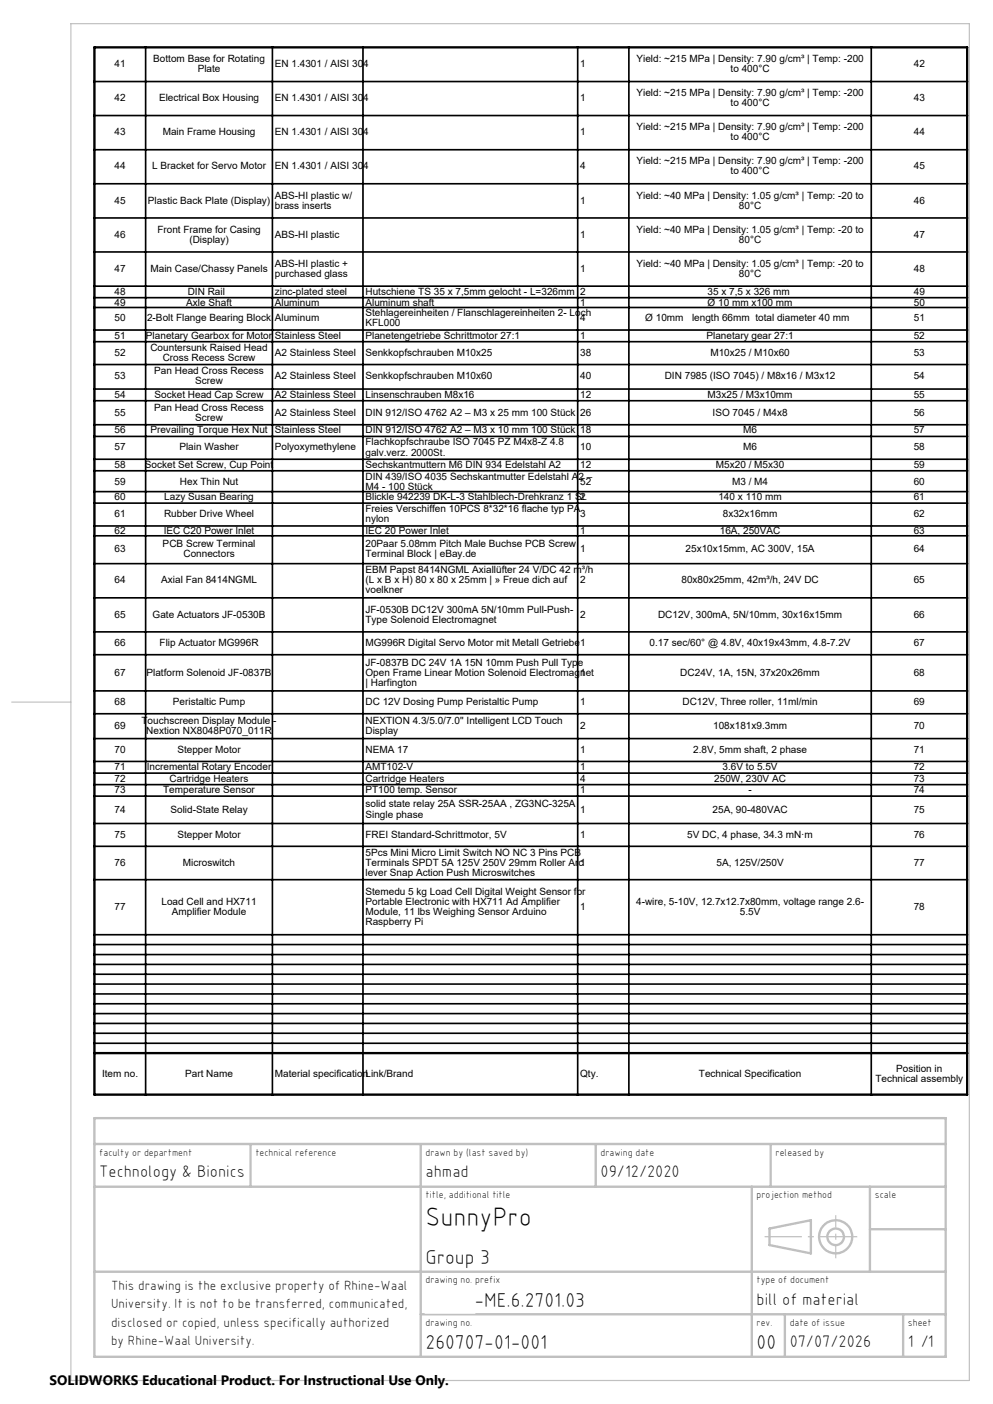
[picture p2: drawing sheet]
<svg xmlns="http://www.w3.org/2000/svg" width="210mm" height="297mm" viewBox="0 0 210 297" stroke-linecap="round" stroke-linejoin="round" font-family="sans-serif">
<defs><g id="words">
<text font-size="5.6" x="90" y="259.4">SunnyPro</text>
<g font-size="4.2">
<text x="90" y="267.5">Group 3</text>
<text x="100.3" y="276.5">-ME.6.2701.03</text>
<text x="90" y="285.5">260707-01-001</text>
<text x="160" y="285.5">00</text>
</g>
<g font-size="3.5">
<text x="21" y="249">Technology &amp; Bionics</text>
<text x="90" y="249">ahmad</text>
<text x="127" y="249">09/12/2020</text>
<text x="160" y="276">bill of material</text>
<text x="167" y="285">07/07/2026</text>
<text x="192" y="285">1 /1</text>
</g>
<text font-size="2.9" x="10.5" y="292.9">SOLIDWORKS Educational Product. For Instructional Use Only.</text>
<g font-size="2.8">
<text x="23.5" y="273">This drawing is the exclusive property of Rhine-Waal</text>
<text x="23.5" y="276.8">University. It is not to be transferred, communicated,</text>
<text x="23.5" y="280.6">disclosed or copied, unless specifically authorized</text>
<text x="23.5" y="284.4">by Rhine-Waal University.</text>
</g>
<g font-size="2.1">
<text x="24.2" y="14.2">41</text>
<text x="32.4" y="13.1">Bottom Base for Rotating</text>
<text x="41.8" y="15.2">Plate</text>
<text x="58.1" y="14.2">EN 1.4301 / AISI 304</text>
<text x="122.7" y="14.2">1</text>
<text x="134.6" y="13.1">Yield: ~215 MPa | Density: 7.90 g/cm³ | Temp: -200</text>
<text x="154.5" y="15.2">to 400°C</text>
<text x="193.2" y="14.2">42</text>
<text x="24.2" y="21.4">42</text>
<text x="33.6" y="21.4">Electrical Box Housing</text>
<text x="58.1" y="21.4">EN 1.4301 / AISI 304</text>
<text x="122.7" y="21.4">1</text>
<text x="134.6" y="20.3">Yield: ~215 MPa | Density: 7.90 g/cm³ | Temp: -200</text>
<text x="154.5" y="22.5">to 400°C</text>
<text x="193.2" y="21.4">43</text>
<text x="24.2" y="28.6">43</text>
<text x="34.4" y="28.6">Main Frame Housing</text>
<text x="58.1" y="28.6">EN 1.4301 / AISI 304</text>
<text x="122.7" y="28.6">1</text>
<text x="134.6" y="27.6">Yield: ~215 MPa | Density: 7.90 g/cm³ | Temp: -200</text>
<text x="154.5" y="29.7">to 400°C</text>
<text x="193.2" y="28.6">44</text>
<text x="24.2" y="35.8">44</text>
<text x="32.2" y="35.8">L Bracket for Servo Motor</text>
<text x="58.1" y="35.8">EN 1.4301 / AISI 304</text>
<text x="122.7" y="35.8">4</text>
<text x="134.6" y="34.8">Yield: ~215 MPa | Density: 7.90 g/cm³ | Temp: -200</text>
<text x="193.2" y="35.8">45</text>
<text x="58.1" y="42">ABS-HI plastic w/</text>
<text x="134.6" y="42">Yield: ~40 MPa | Density: 1.05 g/cm³ | Temp: -20 to</text>
<text x="154.5" y="36.9">to 400°C</text>
<text x="24.2" y="43.1">45</text>
<text x="31.3" y="43.1">Plastic Back Plate (Display)</text>
<text x="58.1" y="44.1">brass inserts</text>
<text x="122.7" y="43.1">1</text>
<text x="156.3" y="44.1">80°C</text>
<text x="193.2" y="43.1">46</text>
<text x="24.2" y="50.3">46</text>
<text x="33.3" y="49.2">Front Frame for Casing</text>
<text x="40" y="51.3">(Display)</text>
<text x="58.1" y="50.3">ABS-HI plastic</text>
<text x="122.7" y="50.3">1</text>
<text x="134.6" y="49.2">Yield: ~40 MPa | Density: 1.05 g/cm³ | Temp: -20 to</text>
<text x="156.3" y="51.3">80°C</text>
<text x="193.2" y="50.3">47</text>
<text x="24.2" y="57.5">47</text>
<text x="31.8" y="57.5">Main Case/Chassy Panels</text>
<text x="58.1" y="56.4">ABS-HI plastic +</text>
<text x="58.1" y="58.5">purchased glass</text>
<text x="122.7" y="57.5">1</text>
<text x="134.6" y="56.4">Yield: ~40 MPa | Density: 1.05 g/cm³ | Temp: -20 to</text>
<text x="156.3" y="58.5">80°C</text>
<text x="193.2" y="57.5">48</text>
<text x="24.2" y="64.8">49</text>
<text x="24.2" y="62.3">48</text>
<text x="39.4" y="64.8">Axle Shaft</text>
<text x="39.7" y="62.3">DIN Rail</text>
<text x="58.1" y="64.8">Aluminum</text>
<text x="58.1" y="62.3">zinc-plated steel</text>
<text x="77.3" y="64.8">Aluminum shaft</text>
<text x="77.3" y="62.3">Hutschiene TS 35 x 7,5mm gelocht - L=326mm</text>
<text x="122.7" y="64.8">1</text>
<text x="122.7" y="62.3">2</text>
<text x="149.6" y="64.8">Ø 10 mm x100 mm</text>
<text x="149.6" y="62.3">35 x 7,5 x 326 mm</text>
<text x="193.2" y="64.8">50</text>
<text x="193.2" y="62.3">49</text>
<text x="24.2" y="71.6">51</text>
<text x="24.2" y="68">50</text>
<text x="30.9" y="71.6">Planetary Gearbox for Motor</text>
<text x="31.1" y="68">2-Bolt Flange Bearing Block</text>
<text x="58.1" y="71.6">Stainless Steel</text>
<text x="58.1" y="68">Aluminum</text>
<text x="77.3" y="71.6">Planetengetriebe Schrittmotor 27:1</text>
<text x="77.3" y="66.9">Stehlagereinheiten / Flanschlagereinheiten 2- Loch</text>
<text x="77.3" y="69.1">KFL000</text>
<text x="122.7" y="71.6">1</text>
<text x="122.7" y="68">4</text>
<text x="136.5" y="68">Ø 10mm</text>
<text x="146.3" y="68">length 66mm total diameter 40 mm</text>
<text x="149.4" y="71.6">Planetary gear 27:1</text>
<text x="193.2" y="71.6">52</text>
<text x="193.2" y="68">51</text>
<text x="24.2" y="75.3">52</text>
<text x="31.8" y="74.2">Countersunk Raised Head</text>
<text x="34.4" y="76.3">Cross Recess Screw</text>
<text x="58.1" y="75.3">A2 Stainless Steel</text>
<text x="77.3" y="75.3">Senkkopfschrauben M10x25</text>
<text x="122.7" y="75.3">38</text>
<text x="150.2" y="75.3">M10x25 / M10x60</text>
<text x="193.2" y="75.3">53</text>
<text x="24.2" y="80.3">53</text>
<text x="32.6" y="79.2">Pan Head Cross Recess</text>
<text x="41.3" y="81.3">Screw</text>
<text x="58.1" y="80.3">A2 Stainless Steel</text>
<text x="77.3" y="80.3">Senkkopfschrauben M10x60</text>
<text x="122.7" y="80.3">40</text>
<text x="140.6" y="80.3">DIN 7985 (ISO 7045) / M8x16 / M3x12</text>
<text x="193.2" y="80.3">54</text>
<text x="24.2" y="88.1">55</text>
<text x="24.2" y="84.1">54</text>
<text x="32.6" y="87">Pan Head Cross Recess</text>
<text x="32.7" y="84.1">Socket Head Cap Screw</text>
<text x="41.3" y="89.1">Screw</text>
<text x="58.1" y="88.1">A2 Stainless Steel</text>
<text x="58.1" y="84.1">A2 Stainless Steel</text>
<text x="77.3" y="88.1">DIN 912/ISO 4762 A2 – M3 x 25 mm 100 Stück</text>
<text x="77.3" y="84.1">Linsenschrauben M8x16</text>
<text x="122.7" y="88.1">26</text>
<text x="122.7" y="84.1">12</text>
<text x="149.6" y="84.1">M3x25 / M3x10mm</text>
<text x="150.7" y="88.1">ISO 7045 / M4x8</text>
<text x="193.2" y="88.1">56</text>
<text x="193.2" y="84.1">55</text>
<text x="24.2" y="91.7">56</text>
<text x="24.2" y="95.3">57</text>
<text x="31.8" y="91.7">Prevailing Torque Hex Nut</text>
<text x="37.9" y="95.3">Plain Washer</text>
<text x="58.1" y="95.3">Polyoxymethylene</text>
<text x="58.1" y="91.7">Stainless Steel</text>
<text x="77.3" y="94.2">Flachkopfschraube ISO 7045 PZ M4x8-Z 4.8</text>
<text x="77.3" y="91.7">DIN 912/ISO 4762 A2 – M3 x 10 mm 100 Stück</text>
<text x="122.7" y="95.3">10</text>
<text x="122.7" y="91.7">18</text>
<text x="157.2" y="95.3">M6</text>
<text x="157.2" y="91.7">M6</text>
<text x="193.2" y="95.3">58</text>
<text x="193.2" y="91.7">57</text>
<text x="24.2" y="98.9">58</text>
<text x="30.6" y="98.9">Socket Set Screw, Cup Point</text>
<text x="77.3" y="96.4">galv.verz. 2000St.</text>
<text x="77.3" y="98.9">Sechskantmuttern M6 DIN 934 Edelstahl A2</text>
<text x="77.3" y="101.5">DIN 439/ISO 4035 Sechskantmutter Edelstahl A2 –</text>
<text x="122.7" y="98.9">12</text>
<text x="151.4" y="98.9">M5x20 / M5x30</text>
<text x="193.2" y="98.9">59</text>
<text x="24.2" y="102.6">59</text>
<text x="24.2" y="105.8">60</text>
<text x="34.8" y="105.8">Lazy Susan Bearing</text>
<text x="38" y="102.6">Hex Thin Nut</text>
<text x="77.3" y="105.8">Blickle 942239 DK-L-3 Stahlblech-Drehkranz 1 St.</text>
<text x="77.3" y="103.6">M4 - 100 Stück</text>
<text x="122.7" y="105.8">2</text>
<text x="122.7" y="102.6">52</text>
<text x="151.9" y="105.8">140 x 110 mm</text>
<text x="154.8" y="102.6">M3 / M4</text>
<text x="193.2" y="105.8">61</text>
<text x="193.2" y="102.6">60</text>
<text x="24.2" y="113">62</text>
<text x="24.2" y="109.4">61</text>
<text x="34.6" y="113">IEC C20 Power Inlet</text>
<text x="34.7" y="109.4">Rubber Drive Wheel</text>
<text x="77.3" y="113">IEC 20 Power Inlet</text>
<text x="77.3" y="108.3">Freies Verschiffen 10PCS 8*32*16 flache typ PA</text>
<text x="77.3" y="110.5">nylon</text>
<text x="122.7" y="113">1</text>
<text x="122.7" y="109.4">3</text>
<text x="152.2" y="113">16A, 250VAC</text>
<text x="152.9" y="109.4">8x32x16mm</text>
<text x="193.2" y="113">63</text>
<text x="193.2" y="109.4">62</text>
<text x="24.2" y="116.9">63</text>
<text x="34.4" y="115.8">PCB Screw Terminal</text>
<text x="38.8" y="117.9">Connectors</text>
<text x="77.3" y="115.8">20Paar 5.08mm Pitch Male Buchse PCB Screw</text>
<text x="77.3" y="117.9">Terminal Block | eBay.de</text>
<text x="122.7" y="116.9">1</text>
<text x="145" y="116.9">25x10x15mm, AC 300V, 15A</text>
<text x="193.2" y="116.9">64</text>
<text x="24.2" y="123.4">64</text>
<text x="34.1" y="123.4">Axial Fan 8414NGML</text>
<text x="77.3" y="121.3">EBM Papst 8414NGML Axiallüfter 24 V/DC 42 m³/h</text>
<text x="77.3" y="123.4">(L x B x H) 80 x 80 x 25mm | » Freue dich auf</text>
<text x="77.3" y="125.5">voelkner</text>
<text x="122.7" y="123.4">2</text>
<text x="144.1" y="123.4">80x80x25mm, 42m³/h, 24V DC</text>
<text x="193.2" y="123.4">65</text>
<text x="24.2" y="130.6">65</text>
<text x="32.3" y="130.6">Gate Actuators JF-0530B</text>
<text x="77.3" y="129.6">JF-0530B DC12V 300mA 5N/10mm Pull-Push-</text>
<text x="77.3" y="131.7">Type Solenoid Electromagnet</text>
<text x="122.7" y="130.6">2</text>
<text x="139.2" y="130.6">DC12V, 300mA, 5N/10mm, 30x16x15mm</text>
<text x="193.2" y="130.6">66</text>
<text x="24.2" y="136.7">66</text>
<text x="33.8" y="136.7">Flip Actuator MG996R</text>
<text x="77.3" y="136.7">MG996R Digital Servo Motor mit Metall Getriebe</text>
<text x="122.7" y="136.7">1</text>
<text x="137.4" y="136.7">0.17 sec/60° @ 4.8V, 40x19x43mm, 4.8-7.2V</text>
<text x="193.2" y="136.7">67</text>
<text x="24.2" y="142.9">67</text>
<text x="31" y="142.9">Platform Solenoid JF-0837B</text>
<text x="77.3" y="140.8">JF-0837B DC 24V 1A 15N 10mm Push Pull Type</text>
<text x="77.3" y="142.9">Open Frame Linear Motion Solenoid Electromagnet</text>
<text x="122.7" y="142.9">1</text>
<text x="143.9" y="142.9">DC24V, 1A, 15N, 37x20x26mm</text>
<text x="193.2" y="142.9">68</text>
<text x="24.2" y="149.1">68</text>
<text x="36.6" y="149.1">Peristaltic Pump</text>
<text x="77.3" y="149.1">DC 12V Dosing Pump Peristaltic Pump</text>
<text x="77.3" y="145">| Harfington</text>
<text x="122.7" y="149.1">1</text>
<text x="144.3" y="149.1">DC12V, Three roller, 11ml/min</text>
<text x="193.2" y="149.1">69</text>
<text x="24.2" y="154.2">69</text>
<text x="29.9" y="153.1">Touchscreen Display Module -</text>
<text x="30.9" y="155.2">Nextion NX8048P070_011R</text>
<text x="77.3" y="153.1">NEXTION 4.3/5.0/7.0'' Intelligent LCD Touch</text>
<text x="77.3" y="155.2">Display</text>
<text x="122.7" y="154.2">2</text>
<text x="150.8" y="154.2">108x181x9.3mm</text>
<text x="193.2" y="154.2">70</text>
<text x="24.2" y="159.2">70</text>
<text x="37.5" y="159.2">Stepper Motor</text>
<text x="77.3" y="159.2">NEMA 17</text>
<text x="122.7" y="159.2">1</text>
<text x="146.6" y="159.2">2.8V, 5mm shaft, 2 phase</text>
<text x="193.2" y="159.2">71</text>
<text x="24.2" y="165.3">72</text>
<text x="24.2" y="167.8">73</text>
<text x="24.2" y="162.9">71</text>
<text x="31" y="162.9">Incremental Rotary Encoder</text>
<text x="34.5" y="167.8">Temperature Sensor</text>
<text x="35.9" y="165.3">Cartridge Heaters</text>
<text x="77.3" y="167.8">PT100 temp. Sensor</text>
<text x="77.3" y="165.3">Cartridge Heaters</text>
<text x="77.3" y="162.9">AMT102-V</text>
<text x="122.7" y="167.8">1</text>
<text x="122.7" y="165.3">4</text>
<text x="122.7" y="162.9">1</text>
<text x="151" y="165.3">250W, 230V AC</text>
<text x="152.8" y="162.9">3.6V to 5.5V</text>
<text x="158.3" y="167.8">-</text>
<text x="193.2" y="162.9">72</text>
<text x="193.2" y="167.8">74</text>
<text x="193.2" y="165.3">73</text>
<text x="24.2" y="171.9">74</text>
<text x="36" y="171.9">Solid-State Relay</text>
<text x="77.3" y="170.8">solid state relay 25A SSR-25AA , ZG3NC-325A</text>
<text x="77.3" y="172.9">Single phase</text>
<text x="122.7" y="171.9">1</text>
<text x="150.7" y="171.9">25A, 90-480VAC</text>
<text x="193.2" y="171.9">75</text>
<text x="24.2" y="177.2">75</text>
<text x="37.5" y="177.2">Stepper Motor</text>
<text x="77.3" y="177.2">FREI Standard-Schrittmotor, 5V</text>
<text x="122.7" y="177.2">1</text>
<text x="145.3" y="177.2">5V DC, 4 phase, 34.3 mN·m</text>
<text x="193.2" y="177.2">76</text>
<text x="24.2" y="183.1">76</text>
<text x="38.7" y="183.1">Microswitch</text>
<text x="77.3" y="181">5Pcs Mini Micro Limit Switch NO NC 3 Pins PCB</text>
<text x="77.3" y="183.1">Terminals SPDT 5A 125V 250V 29mm Roller Arc1</text>
<text x="77.3" y="185.2">lever Snap Action Push Microswitches</text>
<text x="151.5" y="183.1">5A, 125V/250V</text>
<text x="193.2" y="183.1">77</text>
<text x="34.2" y="191.4">Load Cell and HX711</text>
<text x="77.3" y="189.3">Stemedu 5 kg Load Cell Digital Weight Sensor for</text>
<text x="77.3" y="191.4">Portable Electronic with HX711 Ad Amplifier</text>
<text x="134.5" y="191.4">4-wire, 5-10V, 12.7x12.7x80mm, voltage range 2.6-</text>
<text x="24.2" y="192.5">77</text>
<text x="36.3" y="193.5">Amplifier Module</text>
<text x="77.3" y="193.5">Module, 11 lbs Weighing Sensor Arduino</text>
<text x="77.3" y="195.6">Raspberry Pi</text>
<text x="122.7" y="192.5">1</text>
<text x="156.5" y="193.5">5.5V</text>
<text x="193.2" y="192.5">78</text>
<text x="21.6" y="227.7">Item no.</text>
<text x="39.2" y="227.7">Part Name</text>
<text x="58.1" y="227.7">Material specificationLink/Brand</text>
<text x="122.7" y="227.7">Qty.</text>
<text x="147.8" y="227.7">Technical Specification</text>
<text x="189.5" y="226.7">Position in</text>
<text x="185.1" y="228.8">Technical assembly</text>
<text x="21" y="244.5">faculty or department</text>
<text x="54" y="244.5">technical reference</text>
<text x="90" y="244.5">drawn by (last saved by)</text>
<text x="127" y="244.5">drawing date</text>
<text x="164" y="244.5">released by</text>
<text x="90" y="253.5">title, additional title</text>
<text x="160" y="253.5">projection method</text>
<text x="185" y="253.5">scale</text>
<text x="90" y="271.5">drawing no. prefix</text>
<text x="160" y="271.5">type of document</text>
<text x="90" y="280.5">drawing no.</text>
<text x="160" y="280.5">rev.</text>
<text x="167" y="280.5">date of issue</text>
<text x="192" y="280.5">sheet</text>
</g>
</g></defs>
<g fill="none" stroke="#c0c0c0" stroke-width=".5">
<path d="M20 236.5h180v50.5h-180zM20 242h180M20 251h180M53 242v9M89 242v45M126 242v9M159 251v36M162.7 259.9l8.8-1.8v7l-8.8-1.7zM163 242v9M184 251v18M20 269h180M89 278h111"/>
<path d="M166 278v9M184 260h16M191 278v9"/>
<circle cx="176.7" cy="261.6" r="3.5"/>
<circle cx="176.7" cy="261.6" r="1.75"/>
</g>
<path d="M161.7 261.6h19.6" fill="none" stroke="#c0c0c0" stroke-width=".25" stroke-dasharray="15.2 1.3 1.3 1.3" stroke-dashoffset="7.3" stroke-linecap="butt"/>
<path d="M176.7 257.1v9.1" fill="none" stroke="#c0c0c0" stroke-width=".25" stroke-dasharray="15.2 1.3 1.3 1.3" stroke-dashoffset="12.6" stroke-linecap="butt"/>
<g fill="none" stroke="#000" stroke-width=".35">
<path d="M20 17.2h184.5M30.8 10v221.6M57.6 10v221.6M76.8 10v221.6M122.2 10v221.6M133 10v221.6M184.3 10v221.6M20 24.4h184.5M20 31.7h184.5M20 38.9h184.5M20 46.1h184.5M20 53.3h184.5"/>
<path d="M20 60.5h184.5M20 63h184.5M20 65h184.5M20 69.8h184.5M20 72.3h184.5M20 77.1h184.5M20 82.3h184.5M20 84.8h184.5M20 89.8h184.5M20 92.3h184.5M20 97.2h184.5M20 99.6h184.5"/>
<path d="M20 104h184.5M20 106.4h184.5M20 111.3h184.5M20 113.3h184.5M20 119.2h184.5M20 126.5h184.5M20 133.7h184.5M20 138.5h184.5M20 146.2h184.5M20 151h184.5M20 156.2h184.5M20 161.1h184.5"/>
<path d="M20 163.5h184.5M20 166h184.5M20 168.4h184.5M20 174.2h184.5M20 179h184.5M20 186.1h184.5M20 197.7h184.5M20 199.8h184.5M20 201.9h184.5M20 204h184.5M20 206.1h184.5M20 208.2h184.5"/>
<path d="M20 210.3h184.5M20 212.3h184.5M20 214.4h184.5M20 216.5h184.5M20 218.6h184.5M20 220.7h184.5"/>
</g>
<path d="M20 10h184.5v221.6h-184.5zM20 222.8h184.5" fill="none" stroke="#000" stroke-width=".5"/>
<path d="M15 5h190v287h-190zM2.5 148.5h12.5" fill="none" stroke="#c0c0c0" stroke-width=".25"/>
<path d="M90 272.3h10.3v5.4h-10.3z" fill="#fff" stroke="#fff" stroke-width=".35"/>
<use href="#words"/>
</svg>
